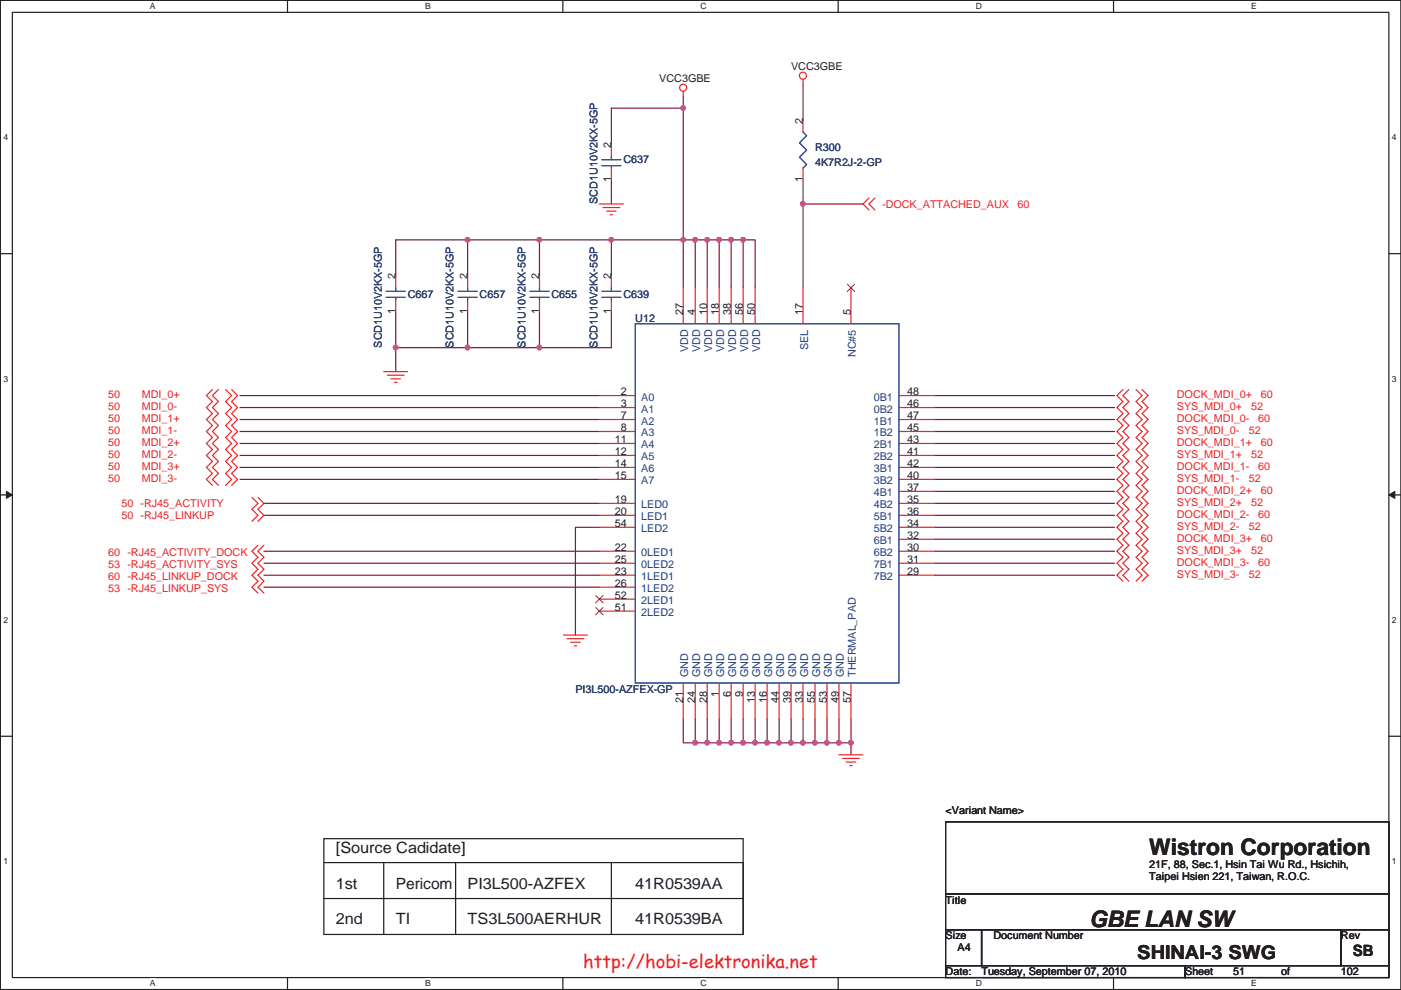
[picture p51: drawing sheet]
<svg xmlns="http://www.w3.org/2000/svg" width="297mm" height="210mm" viewBox="0 0 297 210" stroke-linecap="round" stroke-linejoin="round" font-family="sans-serif">
<defs><g id="words">
<g font-size="4.8" fill="#231f20">
<text x="243.7" y="181.4">Wistron Corporation</text>
<text x="231" y="196.6">GBE LAN SW</text>
</g>
<text font-size="4.1" fill="#231f20" x="241.1" y="203.5">SHINAI-3 SWG</text>
<text font-size="3.9" fill="#ed2024" x="123.7" y="205.2">http://hobi-elektronika.net</text>
<g font-size="3.3" fill="#231f20">
<text x="71.2" y="180.8">[Source Cadidate]</text>
<text x="71.2" y="188.5">1st</text>
<text x="83.9" y="188.5">Pericom</text>
<text x="99.1" y="188.5">PI3L500-AZFEX</text>
<text x="134.7" y="188.5">41R0539AA</text>
<text x="71.2" y="196.1">2nd</text>
<text x="83.9" y="196.1">TI</text>
<text x="99.1" y="196.1">TS3L500AERHUR</text>
<text x="134.7" y="196.1">41R0539BA</text>
<text x="286.8" y="202.8">SB</text>
</g>
<g font-size="2.3" fill="#231f20">
<text x="139.8" y="17.4">VCC3GBE</text>
<text x="167.7" y="14.9">VCC3GBE</text>
<text x="170.2" y="26.2" transform="rotate(-90 170.2 26.2)">2</text>
<text x="129.6" y="31.3" transform="rotate(-90 129.6 31.3)">2</text>
<text x="129.6" y="38.7" transform="rotate(-90 129.6 38.7)">1</text>
<text x="170.2" y="38.7" transform="rotate(-90 170.2 38.7)">1</text>
<text x="83.9" y="59.3" transform="rotate(-90 83.9 59.3)">2</text>
<text x="99.1" y="59.3" transform="rotate(-90 99.1 59.3)">2</text>
<text x="114.3" y="59.3" transform="rotate(-90 114.3 59.3)">2</text>
<text x="129.6" y="59.3" transform="rotate(-90 129.6 59.3)">2</text>
<text x="83.9" y="66.6" transform="rotate(-90 83.9 66.6)">1</text>
<text x="99.1" y="66.6" transform="rotate(-90 99.1 66.6)">1</text>
<text x="114.3" y="66.6" transform="rotate(-90 114.3 66.6)">1</text>
<text x="129.6" y="66.6" transform="rotate(-90 129.6 66.6)">1</text>
<text x="144.8" y="66.9" transform="rotate(-90 144.8 66.9)">27</text>
<text x="147.4" y="66.9" transform="rotate(-90 147.4 66.9)">4</text>
<text x="149.9" y="66.9" transform="rotate(-90 149.9 66.9)">10</text>
<text x="152.4" y="66.9" transform="rotate(-90 152.4 66.9)">18</text>
<text x="155" y="66.9" transform="rotate(-90 155 66.9)">38</text>
<text x="157.5" y="66.9" transform="rotate(-90 157.5 66.9)">56</text>
<text x="160.1" y="66.9" transform="rotate(-90 160.1 66.9)">50</text>
<text x="170.2" y="66.9" transform="rotate(-90 170.2 66.9)">17</text>
<text x="180.4" y="66.9" transform="rotate(-90 180.4 66.9)">5</text>
<text x="131.7" y="83.9">2</text>
<text x="192.4" y="83.9">48</text>
<text x="131.7" y="86.4">3</text>
<text x="131.7" y="88.9">7</text>
<text x="192.4" y="88.9">47</text>
<text x="192.4" y="86.4">46</text>
<text x="130.4" y="94">11</text>
<text x="131.7" y="91.5">8</text>
<text x="192.4" y="91.5">45</text>
<text x="192.4" y="94">43</text>
<text x="130.4" y="96.6">12</text>
<text x="130.4" y="99.1">14</text>
<text x="130.4" y="101.6">15</text>
<text x="192.4" y="99.1">42</text>
<text x="192.4" y="96.6">41</text>
<text x="192.4" y="101.6">40</text>
<text x="130.4" y="106.7">19</text>
<text x="192.4" y="104.2">37</text>
<text x="192.4" y="106.7">35</text>
<text x="130.4" y="109.3">20</text>
<text x="130.4" y="111.8">54</text>
<text x="192.4" y="109.3">36</text>
<text x="192.4" y="111.8">34</text>
<text x="130.4" y="116.9">22</text>
<text x="130.4" y="119.4">25</text>
<text x="192.4" y="114.3">32</text>
<text x="192.4" y="119.4">31</text>
<text x="192.4" y="116.9">30</text>
<text x="130.4" y="122">23</text>
<text x="130.4" y="124.5">26</text>
<text x="192.4" y="122">29</text>
<text x="130.4" y="127">52</text>
<text x="130.4" y="129.6">51</text>
<text x="144.8" y="149.2" transform="rotate(-90 144.8 149.2)">21</text>
<text x="147.4" y="149.2" transform="rotate(-90 147.4 149.2)">24</text>
<text x="149.9" y="149.2" transform="rotate(-90 149.9 149.2)">28</text>
<text x="152.4" y="147.9" transform="rotate(-90 152.4 147.9)">1</text>
<text x="155" y="147.9" transform="rotate(-90 155 147.9)">6</text>
<text x="157.5" y="147.9" transform="rotate(-90 157.5 147.9)">9</text>
<text x="160.1" y="149.2" transform="rotate(-90 160.1 149.2)">13</text>
<text x="162.6" y="149.2" transform="rotate(-90 162.6 149.2)">16</text>
<text x="165.1" y="149.2" transform="rotate(-90 165.1 149.2)">44</text>
<text x="167.7" y="149.2" transform="rotate(-90 167.7 149.2)">39</text>
<text x="170.2" y="149.2" transform="rotate(-90 170.2 149.2)">33</text>
<text x="172.8" y="149.2" transform="rotate(-90 172.8 149.2)">55</text>
<text x="175.3" y="149.2" transform="rotate(-90 175.3 149.2)">53</text>
<text x="177.8" y="149.2" transform="rotate(-90 177.8 149.2)">49</text>
<text x="180.4" y="149.2" transform="rotate(-90 180.4 149.2)">57</text>
<text x="200.5" y="172.6">&lt;Variant Name&gt;</text>
<text x="243.7" y="184">21F, 88, Sec.1, Hsin Tai Wu Rd., Hsichih,</text>
<text x="200.5" y="191.6">Title</text>
<text x="243.7" y="186.7">Taipei Hsien 221, Taiwan, R.O.C.</text>
<text x="200.5" y="199.3">Size</text>
<text x="203" y="201.8">A4</text>
<text x="210.6" y="199.3">Document Number</text>
<text x="284.3" y="199.3">Rev</text>
<text x="200.5" y="206.9">Date:</text>
<text x="208.1" y="206.9">Tuesday, September 07, 2010</text>
<text x="251.3" y="206.9">Sheet</text>
<text x="261.4" y="206.9">51</text>
<text x="271.6" y="206.9">of</text>
<text x="284.3" y="206.9">102</text>
</g>
<g font-size="2.3" fill="#2d2d72">
<text x="132.2" y="34.7">C637</text>
<text x="172.8" y="32.1">R300</text>
<text x="172.8" y="35.2">4K7R2J-2-GP</text>
<text x="126.7" y="43.3" transform="rotate(-90 126.7 43.3)">SCD1U10V2KX-5GP</text>
<text x="86.4" y="63.1">C667</text>
<text x="101.7" y="63.1">C657</text>
<text x="116.9" y="63.1">C655</text>
<text x="132.2" y="63.1">C639</text>
<text x="134.7" y="68.2">U12</text>
<text x="80.9" y="73.7" transform="rotate(-90 80.9 73.7)">SCD1U10V2KX-5GP</text>
<text x="96.2" y="73.7" transform="rotate(-90 96.2 73.7)">SCD1U10V2KX-5GP</text>
<text x="111.4" y="73.7" transform="rotate(-90 111.4 73.7)">SCD1U10V2KX-5GP</text>
<text x="126.7" y="73.7" transform="rotate(-90 126.7 73.7)">SCD1U10V2KX-5GP</text>
<text x="122" y="146.9">PI3L500-AZFEX-GP</text>
</g>
<g font-size="2.3" fill="#ec2426">
<text x="187" y="44.1">-DOCK_ATTACHED_AUX</text>
<text x="215.7" y="44.1">60</text>
<text x="22.9" y="89.5">50</text>
<text x="22.9" y="87">50</text>
<text x="22.9" y="84.5">50</text>
<text x="30.1" y="89.5">MDI_1+</text>
<text x="30.1" y="87">MDI_0-</text>
<text x="30.1" y="84.5">MDI_0+</text>
<text x="249.5" y="89.5">DOCK_MDI_0-</text>
<text x="249.5" y="84.5">DOCK_MDI_0+</text>
<text x="249.5" y="87">SYS_MDI_0+</text>
<text x="265.3" y="87">52</text>
<text x="266.8" y="89.5">60</text>
<text x="267.3" y="84.5">60</text>
<text x="22.9" y="94.6">50</text>
<text x="22.9" y="92.1">50</text>
<text x="30.1" y="94.6">MDI_2+</text>
<text x="30.1" y="92.1">MDI_1-</text>
<text x="249.5" y="94.6">DOCK_MDI_1+</text>
<text x="249.5" y="92.1">SYS_MDI_0-</text>
<text x="264.7" y="92.1">52</text>
<text x="267.3" y="94.6">60</text>
<text x="22.9" y="99.7">50</text>
<text x="22.9" y="97.2">50</text>
<text x="30.1" y="99.7">MDI_3+</text>
<text x="30.1" y="97.2">MDI_2-</text>
<text x="249.5" y="99.7">DOCK_MDI_1-</text>
<text x="249.5" y="97.2">SYS_MDI_1+</text>
<text x="265.3" y="97.2">52</text>
<text x="266.8" y="99.7">60</text>
<text x="22.9" y="102.2">50</text>
<text x="25.7" y="107.6">50 -RJ45_ACTIVITY</text>
<text x="30.1" y="102.2">MDI_3-</text>
<text x="249.5" y="102.2">SYS_MDI_1-</text>
<text x="249.5" y="104.8">DOCK_MDI_2+</text>
<text x="249.5" y="107.3">SYS_MDI_2+</text>
<text x="264.7" y="102.2">52</text>
<text x="265.3" y="107.3">52</text>
<text x="267.3" y="104.8">60</text>
<text x="25.7" y="110.1">50 -RJ45_LINKUP</text>
<text x="249.5" y="109.9">DOCK_MDI_2-</text>
<text x="249.5" y="112.4">SYS_MDI_2-</text>
<text x="264.7" y="112.4">52</text>
<text x="266.8" y="109.9">60</text>
<text x="22.9" y="118">60 -RJ45_ACTIVITY_DOCK</text>
<text x="249.5" y="114.9">DOCK_MDI_3+</text>
<text x="249.5" y="117.5">SYS_MDI_3+</text>
<text x="265.3" y="117.5">52</text>
<text x="267.3" y="114.9">60</text>
<text x="22.9" y="120.5">53 -RJ45_ACTIVITY_SYS</text>
<text x="22.9" y="125.6">53 -RJ45_LINKUP_SYS</text>
<text x="22.9" y="123.1">60 -RJ45_LINKUP_DOCK</text>
<text x="249.5" y="120">DOCK_MDI_3-</text>
<text x="249.5" y="122.6">SYS_MDI_3-</text>
<text x="264.7" y="122.6">52</text>
<text x="266.8" y="120">60</text>
</g>
<g font-size="2.3" fill="#1d437e">
<text x="145.9" y="74.8" transform="rotate(-90 145.9 74.8)">VDD</text>
<text x="148.5" y="74.8" transform="rotate(-90 148.5 74.8)">VDD</text>
<text x="151" y="74.8" transform="rotate(-90 151 74.8)">VDD</text>
<text x="153.5" y="74.8" transform="rotate(-90 153.5 74.8)">VDD</text>
<text x="156.1" y="74.8" transform="rotate(-90 156.1 74.8)">VDD</text>
<text x="158.6" y="74.8" transform="rotate(-90 158.6 74.8)">VDD</text>
<text x="161.2" y="74.8" transform="rotate(-90 161.2 74.8)">VDD</text>
<text x="171.3" y="74.2" transform="rotate(-90 171.3 74.2)">SEL</text>
<text x="181.5" y="75.8" transform="rotate(-90 181.5 75.8)">NC#5</text>
<text x="136" y="85">A0</text>
<text x="136" y="87.5">A1</text>
<text x="185.2" y="85">0B1</text>
<text x="185.2" y="87.5">0B2</text>
<text x="136" y="90">A2</text>
<text x="136" y="92.6">A3</text>
<text x="136" y="95.1">A4</text>
<text x="185.2" y="90">1B1</text>
<text x="185.2" y="92.6">1B2</text>
<text x="185.2" y="95.1">2B1</text>
<text x="136" y="97.7">A5</text>
<text x="136" y="100.2">A6</text>
<text x="185.2" y="100.2">3B1</text>
<text x="185.2" y="97.7">2B2</text>
<text x="136" y="102.7">A7</text>
<text x="136" y="107.8">LED0</text>
<text x="185.2" y="102.7">3B2</text>
<text x="185.2" y="105.3">4B1</text>
<text x="185.2" y="107.8">4B2</text>
<text x="136" y="110.4">LED1</text>
<text x="136" y="112.9">LED2</text>
<text x="185.2" y="110.4">5B1</text>
<text x="185.2" y="112.9">5B2</text>
<text x="136" y="118">0LED1</text>
<text x="185.2" y="115.4">6B1</text>
<text x="185.2" y="118">6B2</text>
<text x="136" y="123.1">1LED1</text>
<text x="136" y="120.5">0LED2</text>
<text x="136" y="125.6">1LED2</text>
<text x="185.2" y="120.5">7B1</text>
<text x="185.2" y="123.1">7B2</text>
<text x="136" y="128.1">2LED1</text>
<text x="136" y="130.7">2LED2</text>
<text x="145.9" y="143.6" transform="rotate(-90 145.9 143.6)">GND</text>
<text x="148.5" y="143.6" transform="rotate(-90 148.5 143.6)">GND</text>
<text x="151" y="143.6" transform="rotate(-90 151 143.6)">GND</text>
<text x="153.5" y="143.6" transform="rotate(-90 153.5 143.6)">GND</text>
<text x="156.1" y="143.6" transform="rotate(-90 156.1 143.6)">GND</text>
<text x="158.6" y="143.6" transform="rotate(-90 158.6 143.6)">GND</text>
<text x="161.2" y="143.6" transform="rotate(-90 161.2 143.6)">GND</text>
<text x="163.7" y="143.6" transform="rotate(-90 163.7 143.6)">GND</text>
<text x="166.2" y="143.6" transform="rotate(-90 166.2 143.6)">GND</text>
<text x="168.8" y="143.6" transform="rotate(-90 168.8 143.6)">GND</text>
<text x="171.3" y="143.6" transform="rotate(-90 171.3 143.6)">GND</text>
<text x="173.9" y="143.6" transform="rotate(-90 173.9 143.6)">GND</text>
<text x="176.4" y="143.6" transform="rotate(-90 176.4 143.6)">GND</text>
<text x="178.9" y="143.6" transform="rotate(-90 178.9 143.6)">GND</text>
<text x="181.5" y="143.6" transform="rotate(-90 181.5 143.6)">THERMAL_PAD</text>
</g>
<g font-size="1.8" fill="#231f20">
<text x="31.8" y="1.9">A</text>
<text x="90.1" y="1.9">B</text>
<text x="148.5" y="1.9">C</text>
<text x="206.9" y="1.9">D</text>
<text x="265.3" y="1.9">E</text>
<text x=".7" y="29.8">4</text>
<text x="295.1" y="29.8">4</text>
<text x=".7" y="81">3</text>
<text x="295.1" y="81">3</text>
<text x=".7" y="132.2">2</text>
<text x="295.1" y="132.2">2</text>
<text x=".7" y="183.3">1</text>
<text x="295.1" y="183.3">1</text>
<text x="31.8" y="209.2">A</text>
<text x="90.1" y="209.2">B</text>
<text x="148.5" y="209.2">C</text>
<text x="206.9" y="209.2">D</text>
<text x="265.3" y="209.2">E</text>
</g>
</g></defs>
<path d="M.1 .1h296.9v209.8h-296.9zM2.6 2.6h291.9v204.7h-291.9z" fill="none" stroke="#231f20" stroke-width=".25"/>
<g fill="#fff">
<path d="M31.8 .3h1.2v2h-1.2z"/>
<path d="M31.8 207.6h1.2v2h-1.2z"/>
</g>
<path d="M61 .1v2.5M61 207.3v2.6" fill="none" stroke="#231f20" stroke-width=".25"/>
<g fill="#fff">
<path d="M90.1 .3h1.2v2h-1.2z"/>
<path d="M90.1 207.6h1.2v2h-1.2z"/>
</g>
<path d="M119.3 .1v2.5M119.3 207.3v2.6" fill="none" stroke="#231f20" stroke-width=".25"/>
<g fill="#fff">
<path d="M148.5 .3h1.3v2h-1.3z"/>
<path d="M148.5 207.6h1.3v2h-1.3z"/>
</g>
<path d="M177.7 .1v2.5M177.7 207.3v2.6" fill="none" stroke="#231f20" stroke-width=".25"/>
<g fill="#fff">
<path d="M206.9 .3h1.2v2h-1.2z"/>
<path d="M206.9 207.6h1.2v2h-1.2z"/>
</g>
<path d="M236.1 .1v2.5M236.1 207.3v2.6" fill="none" stroke="#231f20" stroke-width=".25"/>
<g fill="#fff">
<path d="M265.3 .3h1.1v2h-1.1z"/>
<path d="M265.3 207.6h1.1v2h-1.1z"/>
<path d="M.7 28.2h1v2h-1z"/>
<path d="M295.1 28.2h1v2h-1z"/>
<path d="M.7 79.4h1v2h-1z"/>
<path d="M295.1 79.4h1v2h-1z"/>
</g>
<path d="M.1 53.8h2.5M294.5 53.8h2.5" fill="none" stroke="#231f20" stroke-width=".25"/>
<g fill="#fff">
<path d="M.7 130.6h1v1.9h-1z"/>
<path d="M295.1 130.6h1v1.9h-1z"/>
</g>
<path d="M.1 105h2.5M294.5 105h2.5" fill="none" stroke="#231f20" stroke-width=".25"/>
<path d="M1.4 104.2l1.2 .8-1.2 .7z" fill="#231f20"/>
<path d="M1.4 104.2l1.2 .8-1.2 .7z" fill="none" stroke="#231f20" stroke-width=".21"/>
<path d="M294.5 105l1.2-.8v1.5z" fill="#231f20"/>
<path d="M294.5 105l1.2-.8v1.5z" fill="none" stroke="#231f20" stroke-width=".21"/>
<g fill="#fff">
<path d="M.7 181.7h1v2h-1z"/>
<path d="M295.1 181.7h1v2h-1z"/>
</g>
<path d="M.1 156.2h2.5M294.5 156.2h2.5" fill="none" stroke="#231f20" stroke-width=".25"/>
<path d="M129.6 38.2v5.1M144.9 22.9v28M170.3 38.2v5.1M147.4 50.9h5.1" fill="none" stroke="#7f1542" stroke-width=".25"/>
<circle cx="144.8" cy="22.9" r=".49" fill="#b8529f"/>
<circle cx="144.8" cy="22.9" r=".49" fill="none" stroke="#b8529f" stroke-width=".25"/>
<path d="M162.6 152.5v5.1" fill="none" stroke="#7f1542" stroke-width=".25"/>
<circle cx="162.6" cy="157.5" r=".49" fill="#b8529f"/>
<circle cx="162.6" cy="157.5" r=".49" fill="none" stroke="#b8529f" stroke-width=".25"/>
<path d="M167.7 152.5v5.1h-2.5" fill="none" stroke="#7f1542" stroke-width=".25"/>
<circle cx="167.7" cy="157.5" r=".49" fill="#b8529f"/>
<circle cx="167.7" cy="157.5" r=".49" fill="none" stroke="#b8529f" stroke-width=".25"/>
<path d="M170.3 152.5v5.1h-2.6" fill="none" stroke="#7f1542" stroke-width=".25"/>
<circle cx="170.2" cy="157.5" r=".49" fill="#b8529f"/>
<circle cx="170.2" cy="157.5" r=".49" fill="none" stroke="#b8529f" stroke-width=".25"/>
<path d="M172.8 152.5v5.1" fill="none" stroke="#7f1542" stroke-width=".25"/>
<circle cx="172.8" cy="157.5" r=".49" fill="#b8529f"/>
<circle cx="172.8" cy="157.5" r=".49" fill="none" stroke="#b8529f" stroke-width=".25"/>
<path d="M175.3 152.5v5.1" fill="none" stroke="#7f1542" stroke-width=".25"/>
<circle cx="175.3" cy="157.5" r=".49" fill="#b8529f"/>
<circle cx="175.3" cy="157.5" r=".49" fill="none" stroke="#b8529f" stroke-width=".25"/>
<path d="M177.9 152.5v5.1h-2.6" fill="none" stroke="#7f1542" stroke-width=".25"/>
<circle cx="177.9" cy="157.5" r=".49" fill="#b8529f"/>
<circle cx="177.9" cy="157.5" r=".49" fill="none" stroke="#b8529f" stroke-width=".25"/>
<path d="M180.4 152.5v5.1" fill="none" stroke="#7f1542" stroke-width=".25"/>
<circle cx="180.4" cy="157.5" r=".49" fill="#b8529f"/>
<circle cx="180.4" cy="157.5" r=".49" fill="none" stroke="#b8529f" stroke-width=".25"/>
<path d="M157.6 61v-10.1h2.5v10.1M56 106.8h71.1M56 109.3h71.1M127.1 111.8h-5.1v22.9" fill="none" stroke="#7f1542" stroke-width=".25"/>
<circle cx="157.5" cy="50.9" r=".49" fill="#b8529f"/>
<circle cx="157.5" cy="50.9" r=".49" fill="none" stroke="#b8529f" stroke-width=".25"/>
<path d="M155 50.9v10.1" fill="none" stroke="#7f1542" stroke-width=".25"/>
<circle cx="155" cy="50.9" r=".49" fill="#b8529f"/>
<circle cx="155" cy="50.9" r=".49" fill="none" stroke="#b8529f" stroke-width=".25"/>
<path d="M170.3 17.9v7.6M147.4 50.9v10.1" fill="none" stroke="#7f1542" stroke-width=".25"/>
<circle cx="147.4" cy="50.9" r=".49" fill="#b8529f"/>
<circle cx="147.4" cy="50.9" r=".49" fill="none" stroke="#b8529f" stroke-width=".25"/>
<path d="M144.9 50.9h2.5M149.9 50.9v10.1" fill="none" stroke="#7f1542" stroke-width=".25"/>
<circle cx="149.9" cy="50.9" r=".49" fill="#b8529f"/>
<circle cx="149.9" cy="50.9" r=".49" fill="none" stroke="#b8529f" stroke-width=".25"/>
<path d="M152.5 50.9v10.1" fill="none" stroke="#7f1542" stroke-width=".25"/>
<circle cx="152.5" cy="50.9" r=".49" fill="#b8529f"/>
<circle cx="152.5" cy="50.9" r=".49" fill="none" stroke="#b8529f" stroke-width=".25"/>
<path d="M144.9 50.9v10.1" fill="none" stroke="#7f1542" stroke-width=".25"/>
<circle cx="144.8" cy="50.9" r=".49" fill="#b8529f"/>
<circle cx="144.8" cy="50.9" r=".49" fill="none" stroke="#b8529f" stroke-width=".25"/>
<path d="M83.9 50.9h30.5M152.5 50.9h5.1M99.1 73.7h15.3M144.9 152.5v5.1h2.5v-5.1" fill="none" stroke="#7f1542" stroke-width=".25"/>
<circle cx="147.4" cy="157.5" r=".49" fill="#b8529f"/>
<circle cx="147.4" cy="157.5" r=".49" fill="none" stroke="#b8529f" stroke-width=".25"/>
<path d="M149.9 152.5v5.1h-2.5" fill="none" stroke="#7f1542" stroke-width=".25"/>
<circle cx="149.9" cy="157.5" r=".49" fill="#b8529f"/>
<circle cx="149.9" cy="157.5" r=".49" fill="none" stroke="#b8529f" stroke-width=".25"/>
<path d="M152.5 152.5v5.1h-2.6" fill="none" stroke="#7f1542" stroke-width=".25"/>
<circle cx="152.5" cy="157.5" r=".49" fill="#b8529f"/>
<circle cx="152.5" cy="157.5" r=".49" fill="none" stroke="#b8529f" stroke-width=".25"/>
<path d="M155 152.5v5.1h-2.5" fill="none" stroke="#7f1542" stroke-width=".25"/>
<circle cx="155" cy="157.5" r=".49" fill="#b8529f"/>
<circle cx="155" cy="157.5" r=".49" fill="none" stroke="#b8529f" stroke-width=".25"/>
<path d="M157.6 152.5v5.1h-2.6" fill="none" stroke="#7f1542" stroke-width=".25"/>
<circle cx="157.5" cy="157.5" r=".49" fill="#b8529f"/>
<circle cx="157.5" cy="157.5" r=".49" fill="none" stroke="#b8529f" stroke-width=".25"/>
<path d="M160.1 152.5v5.1h-2.5" fill="none" stroke="#7f1542" stroke-width=".25"/>
<circle cx="160.1" cy="157.5" r=".49" fill="#b8529f"/>
<circle cx="160.1" cy="157.5" r=".49" fill="none" stroke="#b8529f" stroke-width=".25"/>
<path d="M83.9 50.9v7.6M129.6 50.9h15.3M83.9 73.7h15.2M83.9 66.1v12.7" fill="none" stroke="#7f1542" stroke-width=".25"/>
<circle cx="99.1" cy="73.7" r=".49" fill="#b8529f"/>
<circle cx="99.1" cy="73.7" r=".49" fill="none" stroke="#b8529f" stroke-width=".25"/>
<circle cx="83.9" cy="73.7" r=".49" fill="#b8529f"/>
<circle cx="83.9" cy="73.7" r=".49" fill="none" stroke="#b8529f" stroke-width=".25"/>
<path d="M99.1 66.1v7.6M114.4 73.7h15.2" fill="none" stroke="#7f1542" stroke-width=".25"/>
<circle cx="114.4" cy="73.7" r=".49" fill="#b8529f"/>
<circle cx="114.4" cy="73.7" r=".49" fill="none" stroke="#b8529f" stroke-width=".25"/>
<path d="M114.4 66.1v7.6M160.1 157.6h2.5M165.2 152.5v5.1" fill="none" stroke="#7f1542" stroke-width=".25"/>
<circle cx="165.2" cy="157.5" r=".49" fill="#b8529f"/>
<circle cx="165.2" cy="157.5" r=".49" fill="none" stroke="#b8529f" stroke-width=".25"/>
<path d="M99.1 50.9v7.6M129.6 66.1v7.6" fill="none" stroke="#7f1542" stroke-width=".25"/>
<circle cx="99.1" cy="50.9" r=".49" fill="#b8529f"/>
<circle cx="99.1" cy="50.9" r=".49" fill="none" stroke="#b8529f" stroke-width=".25"/>
<path d="M114.4 50.9v7.6" fill="none" stroke="#7f1542" stroke-width=".25"/>
<circle cx="114.4" cy="50.9" r=".49" fill="#b8529f"/>
<circle cx="114.4" cy="50.9" r=".49" fill="none" stroke="#b8529f" stroke-width=".25"/>
<path d="M114.4 50.9h15.2v7.6" fill="none" stroke="#7f1542" stroke-width=".25"/>
<circle cx="129.6" cy="50.9" r=".49" fill="#b8529f"/>
<circle cx="129.6" cy="50.9" r=".49" fill="none" stroke="#b8529f" stroke-width=".25"/>
<path d="M183 43.3h-12.7v17.7" fill="none" stroke="#7f1542" stroke-width=".25"/>
<circle cx="170.2" cy="43.2" r=".49" fill="#b8529f"/>
<circle cx="170.2" cy="43.2" r=".49" fill="none" stroke="#b8529f" stroke-width=".25"/>
<g fill="none" stroke="#7f1542" stroke-width=".25">
<path d="M144.9 20.4v2.5h-15.3v7.7M50.9 99.1h76.2M50.9 96.6h76.2M50.9 94.1h76.2M50.9 91.5h76.2M50.9 89h76.2M50.9 86.4h76.2M50.9 83.9h76.2M198.2 99.1h38.1M198.2 96.6h38.1M198.2 94.1h38.1M198.2 91.5h38.1"/>
<path d="M198.2 89h38.1M198.2 86.4h38.1M198.2 83.9h38.1M50.9 101.7h76.2M56 119.5h71.1M56 116.9h71.1M198.2 101.7h38.1M198.2 106.8h38.1M198.2 119.5h38.1M198.2 114.4h38.1M198.2 116.9h38.1M198.2 109.3h38.1"/>
<path d="M198.2 104.2h38.1M198.2 111.8h38.1M56 122h71.1M56 124.5h71.1M198.2 122h38.1M162.6 157.6h2.6M170.3 157.6h5M177.9 157.6h2.5v2.5"/>
</g>
<g fill="none" stroke="#ec2426" stroke-width=".25">
<path d="M144.9 19.4v1M170.3 16.8v1.1M129.6 30.6v2.5M129.6 35.6v2.6M170.3 25.5v2.5M170.3 35.6v2.6M83.9 58.5v2.5M99.1 58.5v2.5M114.4 58.5v2.5M127.1 43.3h5.1M127.8 44h3.6M128.6 44.8h2"/>
<path d="M129.4 45.5h.5M129.6 58.5v2.5M184.2 42l-1.2 1.3 1.2 1.2M185.5 42l-1.3 1.3 1.3 1.2M81.4 78.8h5M82.1 79.6h3.6M83.9 63.6v2.5M99.1 63.6v2.5M114.4 63.6v2.5M129.6 63.6v2.5M144.9 61v7.7M147.4 61v7.7"/>
<path d="M149.9 61v7.7M152.5 61v7.7M155 61v7.7M157.6 61v7.7M160.1 61v7.7M170.3 61v7.7M180.4 61v7.7M45 82.6l-1.2 1.3 1.2 1.3-1.2 1.2 1.2 1.3-1.2 1.3 1.2 1.3-1.2 1.2 1.2 1.3-1.2 1.3 1.2 1.2-1.2 1.3 1.2 1.3-1.2 1.2 1.2 1.3-1.2 1.3 1.2 1.3M46.3 82.6l-1.3 1.3 1.3 1.3-1.3 1.2 1.3 1.3-1.3 1.3 1.3 1.3-1.3 1.2 1.3 1.3-1.3 1.3 1.3 1.2-1.3 1.3 1.3 1.3-1.3 1.2 1.3 1.3-1.3 1.3 1.3 1.3M47.8 82.6l1.3 1.3-1.3 1.3 1.3 1.2-1.3 1.3 1.3 1.3-1.3 1.3 1.3 1.2-1.3 1.3 1.3 1.3-1.3 1.2 1.3 1.3-1.3 1.3 1.3 1.2-1.3 1.3 1.3 1.3-1.3 1.3M49.1 82.6l1.3 1.3-1.3 1.3 1.3 1.2-1.3 1.3 1.3 1.3-1.3 1.3 1.3 1.2-1.3 1.3 1.3 1.3-1.3 1.2 1.3 1.3-1.3 1.3 1.3 1.2-1.3 1.3 1.3 1.3-1.3 1.3M82.9 80.3h2"/>
<path d="M83.6 81.1h.6M127.1 89h7.6M127.1 91.5h7.6M127.1 94.1h7.6M127.1 99.1h7.6M127.1 96.6h7.6M127.1 83.9h7.6M127.1 86.4h7.6M190.6 89h7.6M190.6 91.5h7.6M190.6 94.1h7.6M190.6 99.1h7.6"/>
<path d="M190.6 96.6h7.6M190.6 83.9h7.6M190.6 86.4h7.6M238.1 82.6l-1.3 1.3 1.3 1.3-1.3 1.2 1.3 1.3-1.3 1.3 1.3 1.3-1.3 1.2 1.3 1.3-1.3 1.3 1.3 1.2-1.3 1.3 1.3 1.3-1.3 1.2 1.3 1.3-1.3 1.3 1.3 1.3-1.3 1.2 1.3 1.3-1.3 1.3 1.3 1.2-1.3 1.3 1.3 1.3-1.3 1.2 1.3 1.3-1.3 1.3 1.3 1.3-1.3 1.2 1.3 1.3-1.3 1.3 1.3 1.2-1.3 1.3 1.3 1.3M239.3 82.6l-1.2 1.3 1.2 1.3-1.2 1.2 1.2 1.3-1.2 1.3 1.2 1.3-1.2 1.2 1.2 1.3-1.2 1.3 1.2 1.2-1.2 1.3 1.2 1.3-1.2 1.2 1.2 1.3-1.2 1.3 1.2 1.3-1.2 1.2 1.2 1.3-1.2 1.3 1.2 1.2-1.2 1.3 1.2 1.3-1.2 1.2 1.2 1.3-1.2 1.3 1.2 1.3-1.2 1.2 1.2 1.3-1.2 1.3 1.2 1.2-1.2 1.3 1.2 1.3M240.9 82.6l1.2 1.3-1.2 1.3 1.2 1.2-1.2 1.3 1.2 1.3-1.2 1.3 1.2 1.2-1.2 1.3 1.2 1.3-1.2 1.2 1.2 1.3-1.2 1.3 1.2 1.2-1.2 1.3 1.2 1.3-1.2 1.3 1.2 1.2-1.2 1.3 1.2 1.3-1.2 1.2 1.2 1.3-1.2 1.3 1.2 1.2-1.2 1.3 1.2 1.3-1.2 1.3 1.2 1.2-1.2 1.3 1.2 1.3-1.2 1.2 1.2 1.3-1.2 1.3M242.1 82.6l1.3 1.3-1.3 1.3 1.3 1.2-1.3 1.3 1.3 1.3-1.3 1.3 1.3 1.2-1.3 1.3 1.3 1.3-1.3 1.2 1.3 1.3-1.3 1.3 1.3 1.2-1.3 1.3 1.3 1.3-1.3 1.3 1.3 1.2-1.3 1.3 1.3 1.3-1.3 1.2 1.3 1.3-1.3 1.3 1.3 1.2-1.3 1.3 1.3 1.3-1.3 1.3 1.3 1.2-1.3 1.3 1.3 1.3-1.3 1.2 1.3 1.3-1.3 1.3M53.4 105.5l1.3 1.3-1.3 1.2 1.3 1.3-1.3 1.3M54.7 115.7l-1.3 1.2 1.3 1.3-1.3 1.3 1.3 1.2-1.3 1.3 1.3 1.3-1.3 1.2 1.3 1.3M54.7 105.5l1.3 1.3-1.3 1.2 1.3 1.3-1.3 1.3M56 115.7l-1.3 1.2 1.3 1.3-1.3 1.3 1.3 1.2-1.3 1.3 1.3 1.3-1.3 1.2 1.3 1.3M127.1 116.9h7.6"/>
<path d="M127.1 119.5h7.6M127.1 101.7h7.6M127.1 109.3h7.6M127.1 106.8h7.6M127.1 111.8h7.6M190.6 116.9h7.6M190.6 119.5h7.6M190.6 101.7h7.6M190.6 104.2h7.6M190.6 109.3h7.6M190.6 106.8h7.6M190.6 111.8h7.6"/>
<path d="M190.6 114.4h7.6M119.5 134.7h5M120.2 135.5h3.6M121 136.2h2M121.7 137h.6M127.1 122h7.6M127.1 124.5h7.6M127.1 127.1h7.6M127.1 129.6h7.6M190.6 122h7.6M144.9 144.9v7.6M147.4 144.9v7.6"/>
<path d="M149.9 144.9v7.6M152.5 144.9v7.6M155 144.9v7.6M157.6 144.9v7.6M160.1 144.9v7.6M162.6 144.9v7.6M165.2 144.9v7.6M167.7 144.9v7.6M170.3 144.9v7.6M172.8 144.9v7.6M175.3 144.9v7.6M177.9 144.9v7.6"/>
<path d="M180.4 144.9v7.6M177.9 160.1h5.1M178.6 160.9h3.6M179.4 161.6h2M180.2 162.4h.5"/>
<circle cx="144.8" cy="18.6" r=".75"/>
<circle cx="170.2" cy="16.1" r=".75"/>
</g>
<g fill="none" stroke="#231f20" stroke-width=".25">
<path d="M68.7 177.9h88.9v20.3h-88.9zM200.5 174.3h94v15.3h-94zM68.7 183h88.9v15.2M68.7 190.6h88.9M81.4 183v15.2M96.6 183v15.2M129.6 183v15.2M200.5 189.6h94v7.6h-94zM200.5 197.2h7.6v7.6h-7.6zM208.1 197.2h76.2v7.6h-76.2zM284.3 197.2h10.2v7.6h-10.2zM200.5 204.8h50.8v2.5h-50.8z"/>
<path d="M251.3 204.8h43.2v2.5h-43.2z"/>
</g>
<g fill="none" stroke="#3a53a4" stroke-width=".25">
<path d="M127.6 33.9h4.1M127.6 35.1h4.1M129.6 33.1v.8M129.6 35.1v.5M170.3 28l.7 .8-1.5 1.5 1.5 1.5-1.5 1.6 1.5 1.5-.7 .7M81.9 63.1h4M81.9 61.8h4M83.9 61v.8M83.9 63.1v.5M97.1 61.8h4.1M97.1 63.1h4.1M99.1 61v.8"/>
<path d="M99.1 63.1v.5M112.3 61.8h4.1M112.3 63.1h4.1M114.4 61v.8M114.4 63.1v.5M127.6 61.8h4.1M127.6 63.1h4.1M129.6 61v.8M129.6 63.1v.5M134.7 68.7h55.9v76.2h-55.9z"/>
</g>
<path d="M179.7 60.3l1.5 1.5M181.2 60.3l-1.6 1.5M126.3 126.3l1.6 1.6M126.3 128.9l1.6 1.5M127.8 126.3l-1.5 1.6M127.8 128.9l-1.5 1.5" fill="none" stroke="#7f431c" stroke-width=".21"/>
<circle cx="144.8" cy="22.9" r=".49" fill="#b8529f"/>
<circle cx="144.8" cy="22.9" r=".49" fill="none" stroke="#b8529f" stroke-width=".25"/>
<circle cx="162.6" cy="157.5" r=".49" fill="#b8529f"/>
<circle cx="162.6" cy="157.5" r=".49" fill="none" stroke="#b8529f" stroke-width=".25"/>
<circle cx="167.7" cy="157.5" r=".49" fill="#b8529f"/>
<circle cx="167.7" cy="157.5" r=".49" fill="none" stroke="#b8529f" stroke-width=".25"/>
<circle cx="170.2" cy="157.5" r=".49" fill="#b8529f"/>
<circle cx="170.2" cy="157.5" r=".49" fill="none" stroke="#b8529f" stroke-width=".25"/>
<circle cx="172.8" cy="157.5" r=".49" fill="#b8529f"/>
<circle cx="172.8" cy="157.5" r=".49" fill="none" stroke="#b8529f" stroke-width=".25"/>
<circle cx="175.3" cy="157.5" r=".49" fill="#b8529f"/>
<circle cx="175.3" cy="157.5" r=".49" fill="none" stroke="#b8529f" stroke-width=".25"/>
<circle cx="177.9" cy="157.5" r=".49" fill="#b8529f"/>
<circle cx="177.9" cy="157.5" r=".49" fill="none" stroke="#b8529f" stroke-width=".25"/>
<circle cx="180.4" cy="157.5" r=".49" fill="#b8529f"/>
<circle cx="180.4" cy="157.5" r=".49" fill="none" stroke="#b8529f" stroke-width=".25"/>
<circle cx="157.5" cy="50.9" r=".49" fill="#b8529f"/>
<circle cx="157.5" cy="50.9" r=".49" fill="none" stroke="#b8529f" stroke-width=".25"/>
<circle cx="155" cy="50.9" r=".49" fill="#b8529f"/>
<circle cx="155" cy="50.9" r=".49" fill="none" stroke="#b8529f" stroke-width=".25"/>
<circle cx="147.4" cy="50.9" r=".49" fill="#b8529f"/>
<circle cx="147.4" cy="50.9" r=".49" fill="none" stroke="#b8529f" stroke-width=".25"/>
<circle cx="149.9" cy="50.9" r=".49" fill="#b8529f"/>
<circle cx="149.9" cy="50.9" r=".49" fill="none" stroke="#b8529f" stroke-width=".25"/>
<circle cx="152.5" cy="50.9" r=".49" fill="#b8529f"/>
<circle cx="152.5" cy="50.9" r=".49" fill="none" stroke="#b8529f" stroke-width=".25"/>
<circle cx="144.8" cy="50.9" r=".49" fill="#b8529f"/>
<circle cx="144.8" cy="50.9" r=".49" fill="none" stroke="#b8529f" stroke-width=".25"/>
<circle cx="147.4" cy="157.5" r=".49" fill="#b8529f"/>
<circle cx="147.4" cy="157.5" r=".49" fill="none" stroke="#b8529f" stroke-width=".25"/>
<circle cx="149.9" cy="157.5" r=".49" fill="#b8529f"/>
<circle cx="149.9" cy="157.5" r=".49" fill="none" stroke="#b8529f" stroke-width=".25"/>
<circle cx="152.5" cy="157.5" r=".49" fill="#b8529f"/>
<circle cx="152.5" cy="157.5" r=".49" fill="none" stroke="#b8529f" stroke-width=".25"/>
<circle cx="155" cy="157.5" r=".49" fill="#b8529f"/>
<circle cx="155" cy="157.5" r=".49" fill="none" stroke="#b8529f" stroke-width=".25"/>
<circle cx="157.5" cy="157.5" r=".49" fill="#b8529f"/>
<circle cx="157.5" cy="157.5" r=".49" fill="none" stroke="#b8529f" stroke-width=".25"/>
<circle cx="160.1" cy="157.5" r=".49" fill="#b8529f"/>
<circle cx="160.1" cy="157.5" r=".49" fill="none" stroke="#b8529f" stroke-width=".25"/>
<circle cx="99.1" cy="73.7" r=".49" fill="#b8529f"/>
<circle cx="99.1" cy="73.7" r=".49" fill="none" stroke="#b8529f" stroke-width=".25"/>
<circle cx="83.9" cy="73.7" r=".49" fill="#b8529f"/>
<circle cx="83.9" cy="73.7" r=".49" fill="none" stroke="#b8529f" stroke-width=".25"/>
<circle cx="114.4" cy="73.7" r=".49" fill="#b8529f"/>
<circle cx="114.4" cy="73.7" r=".49" fill="none" stroke="#b8529f" stroke-width=".25"/>
<circle cx="165.2" cy="157.5" r=".49" fill="#b8529f"/>
<circle cx="165.2" cy="157.5" r=".49" fill="none" stroke="#b8529f" stroke-width=".25"/>
<circle cx="99.1" cy="50.9" r=".49" fill="#b8529f"/>
<circle cx="99.1" cy="50.9" r=".49" fill="none" stroke="#b8529f" stroke-width=".25"/>
<circle cx="114.4" cy="50.9" r=".49" fill="#b8529f"/>
<circle cx="114.4" cy="50.9" r=".49" fill="none" stroke="#b8529f" stroke-width=".25"/>
<circle cx="129.6" cy="50.9" r=".49" fill="#b8529f"/>
<circle cx="129.6" cy="50.9" r=".49" fill="none" stroke="#b8529f" stroke-width=".25"/>
<circle cx="170.2" cy="43.2" r=".49" fill="#b8529f"/>
<circle cx="170.2" cy="43.2" r=".49" fill="none" stroke="#b8529f" stroke-width=".25"/>
<use href="#words"/>
</svg>
